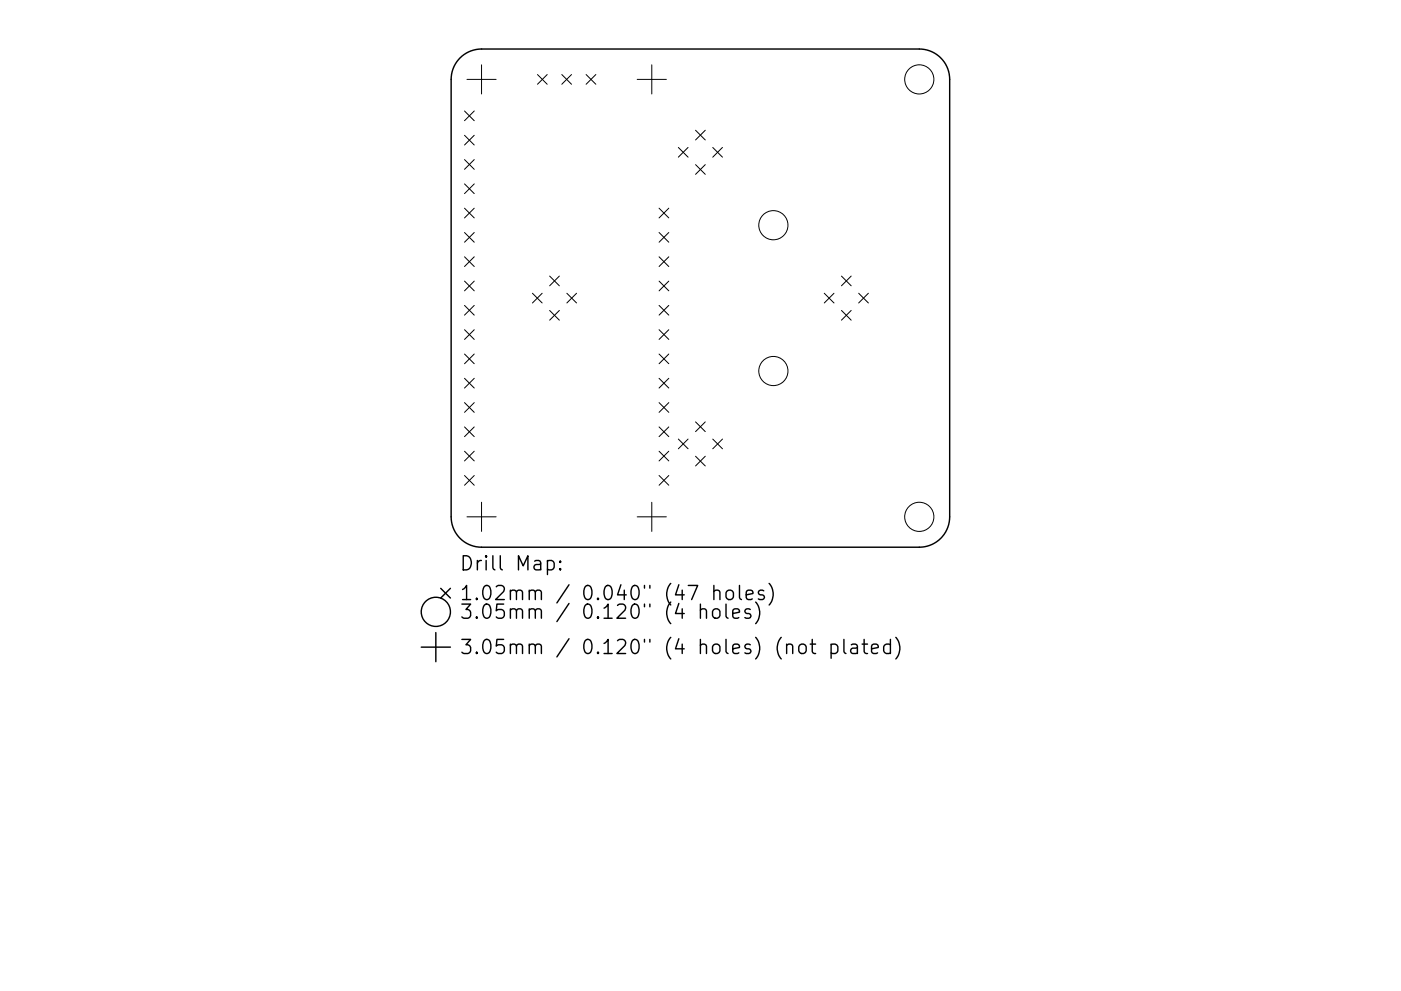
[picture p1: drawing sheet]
<svg xmlns="http://www.w3.org/2000/svg" width="297mm" height="210mm" viewBox="0 0 297 210" stroke-linecap="round" stroke-linejoin="round" font-family="sans-serif">
<defs><g id="words">
<g font-size="4.2">
<text x="97.5" y="121.1">Drill Map:</text>
<text x="97.5" y="127.4">1.02mm / 0.040&quot; (47 holes)</text>
<text x="97.5" y="131.3">3.05mm / 0.120&quot; (4 holes)</text>
<text x="97.5" y="138.8">3.05mm / 0.120&quot; (4 holes) (not plated)</text>
</g>
</g></defs>
<g fill="none" stroke="#000" stroke-width=".3">
<path d="M97.5 12.3a6.4 6.4 0 0 1 4.6-1.9h92.8a6.4 6.4 0 0 1 6.5 6.4v92.9a6.4 6.4 0 0 1-6.5 6.4h-92.8a6.4 6.4 0 0 1-6.4-6.4v-92.9a6.4 6.4 0 0 1 1.8-4.5zM116.1 119.1l.8-.2 .6 .6v.8l-.3 .5-.3 .1-.8-.1M118.8 119.1l.1 .1-.1 .1-.2-.1 .2-.1v.2M89.3 137.3h6.2M92.4 134.2v6.2M93.4 124.8l2.1 2.1M95.5 124.8l-2.1 2.1M118.8 120.6l.1 .2-.1 .1-.2-.1 .2-.2v.3M148.5 129.5a.75 .75 0 0 1 1.3 .1v1.6M148.5 128.2v3M151.4 125.5a.74 .74 0 0 1 1.2 .1v1.6M151.4 129.3a.81 .81 0 0 1 1.2 .4v.9a.81 .81 0 0 1-.7 .6 .81 .81 0 0 1-.8-.6v-.9z"/>
<path d="M151.4 124.2v3M153.9 128.2v2.5l.5 .5M154.1 125.5a.81 .81 0 0 1 .8-.3 .81 .81 0 0 1 .6 .6v.8a.81 .81 0 0 1-.8 .6 .81 .81 0 0 1-.8-.6v-.8zM155.4 130.2l1.4-.3-.2-.6-.8-.1-.4 .4v1.1l.1 .3 .3 .2 .8-.2M156.8 124.2v2.6l.4 .4M158.2 126.2l1.4-.3-.1-.5-.9-.2-.4 .4v1.2l.2 .3 .2 .1 .9-.1M159.1 129.3l-.7-.1-.5 .4 .2 .4 1 .3 .1 .3-.1 .4-.3 .2-.9-.2M160.2 127.7a3.4 3.4 0 0 1 0 4.6M161.9 125.4l-.7-.2-.4 .4 .1 .5 1 .3 .2 .2-.2 .5-.3 .1-.8-.1M163.1 123.8a3.4 3.4 0 0 1 0 4.6M169.5 136.9a.81 .81 0 0 1 .8-.3 .81 .81 0 0 1 .6 .6v.9a.81 .81 0 0 1-.8 .6 .81 .81 0 0 1-.7-.6v-.9zM171.8 136.7h1.1"/>
<path d="M172.2 135.7v2.5l.2 .3 .5 .2M176.2 136.8l.9-.1 .5 .5v.9l-.2 .4-.3 .2-.9-.2M176.2 136.7v3M178.9 135.7v2.5l.5 .5M180.5 136.8l.3-.1 .8 .1 .2 .3v1.6M181.8 137.4l-1 .1a.59 .59 0 0 0-.5 .6 .59 .59 0 0 0 .5 .6l1-.2M182.8 136.7h1.1M183.2 135.7v2.5l.2 .3 .5 .2M184.8 137.7l1.4-.3-.1-.6-.9-.1-.4 .4v1.1l.1 .3 .3 .2 .9-.2M188.8 136.8l-.9-.1-.5 .5v.9l.2 .4 .3 .2 .9-.2M188.8 135.7v3M189.9 135.2a3.4 3.4 0 0 1 0 4.6"/>
<circle cx="92.4" cy="129.8" r="3.1"/>
</g>
<g fill="none" stroke="#000" stroke-width=".21">
<path d="M99 16.8h6.2M102.1 13.8v6.1M114 15.8l2 2.1M116 15.8l-2 2.1M119.1 15.8l2.1 2.1M121.2 15.8l-2.1 2.1M124.3 15.8l2 2.1M126.3 15.8l-2 2.1M135.1 16.8h6.2M138.2 13.8v6.1M98.5 23.5l2 2.1M98.5 28.7l2 2.1"/>
<path d="M98.5 33.9l2 2M98.5 39l2 2.1M100.5 23.5l-2 2.1M100.5 28.7l-2 2.1M100.5 33.9l-2 2M100.5 39l-2 2.1M143.8 31.3l2.1 2M145.9 31.3l-2.1 2M147.5 34.9l2 2.1M147.5 27.6l2 2.1M149.5 27.6l-2 2.1M149.5 34.9l-2 2.1"/>
<path d="M151.1 31.3l2.1 2M153.2 31.3l-2.1 2M98.5 44.2l2 2M98.5 49.3l2 2.1M98.5 54.5l2 2M98.5 59.6l2 2.1M100.5 44.2l-2 2M100.5 49.3l-2 2.1M100.5 54.5l-2 2M100.5 59.6l-2 2.1M116.5 58.6l2.1 2M118.6 58.6l-2.1 2"/>
<path d="M139.7 44.2l2.1 2M139.7 49.3l2.1 2.1M139.7 54.5l2.1 2M139.7 59.6l2.1 2.1M141.8 44.2l-2.1 2M141.8 49.3l-2.1 2.1M141.8 54.5l-2.1 2M141.8 59.6l-2.1 2.1M178.4 58.6l2.1 2M180.5 58.6l-2.1 2M98.5 64.8l2 2.1M98.5 70l2 2"/>
<path d="M98.5 75.1l2 2.1M100.5 64.8l-2 2.1M100.5 70l-2 2M100.5 75.1l-2 2.1M112.9 62.2l2 2.1M114.9 62.2l-2 2.1M116.5 65.9l2.1 2M118.6 65.9l-2.1 2M120.2 62.2l2 2.1M122.2 62.2l-2 2.1M139.7 64.8l2.1 2.1M139.7 70l2.1 2"/>
<path d="M139.7 75.1l2.1 2.1M141.8 64.8l-2.1 2.1M141.8 70l-2.1 2M141.8 75.1l-2.1 2.1M174.8 62.2l2 2.1M176.8 62.2l-2 2.1M178.4 65.9l2.1 2M180.5 65.9l-2.1 2M182.1 62.2l2 2.1M184.1 62.2l-2 2.1M98.5 80.3l2 2M98.5 85.4l2 2.1"/>
<path d="M98.5 90.6l2 2M98.5 95.7l2 2.1M100.5 80.3l-2 2M100.5 85.4l-2 2.1M100.5 90.6l-2 2M100.5 95.7l-2 2.1M139.7 80.3l2.1 2M139.7 85.4l2.1 2.1M139.7 90.6l2.1 2M139.7 95.7l2.1 2.1M141.8 80.3l-2.1 2M141.8 85.4l-2.1 2.1"/>
<path d="M141.8 90.6l-2.1 2M141.8 95.7l-2.1 2.1M143.8 93.2l2.1 2M145.9 93.2l-2.1 2M147.5 96.8l2 2.1M147.5 89.5l2 2.1M149.5 89.5l-2 2.1M149.5 96.8l-2 2.1M151.1 93.2l2.1 2M153.2 93.2l-2.1 2M98.5 100.9l2 2.1M99 109.7h6.2"/>
<path d="M100.5 100.9l-2 2.1M102.1 106.6v6.1M135.1 109.7h6.2M138.2 106.6v6.1M139.7 100.9l2.1 2.1M141.8 100.9l-2.1 2.1"/>
<circle cx="194.9" cy="16.8" r="3.1"/>
<circle cx="164" cy="47.8" r="3.1"/>
<circle cx="164" cy="78.7" r="3.1"/>
<circle cx="194.9" cy="109.7" r="3.1"/>
</g>
<use href="#words"/>
</svg>
